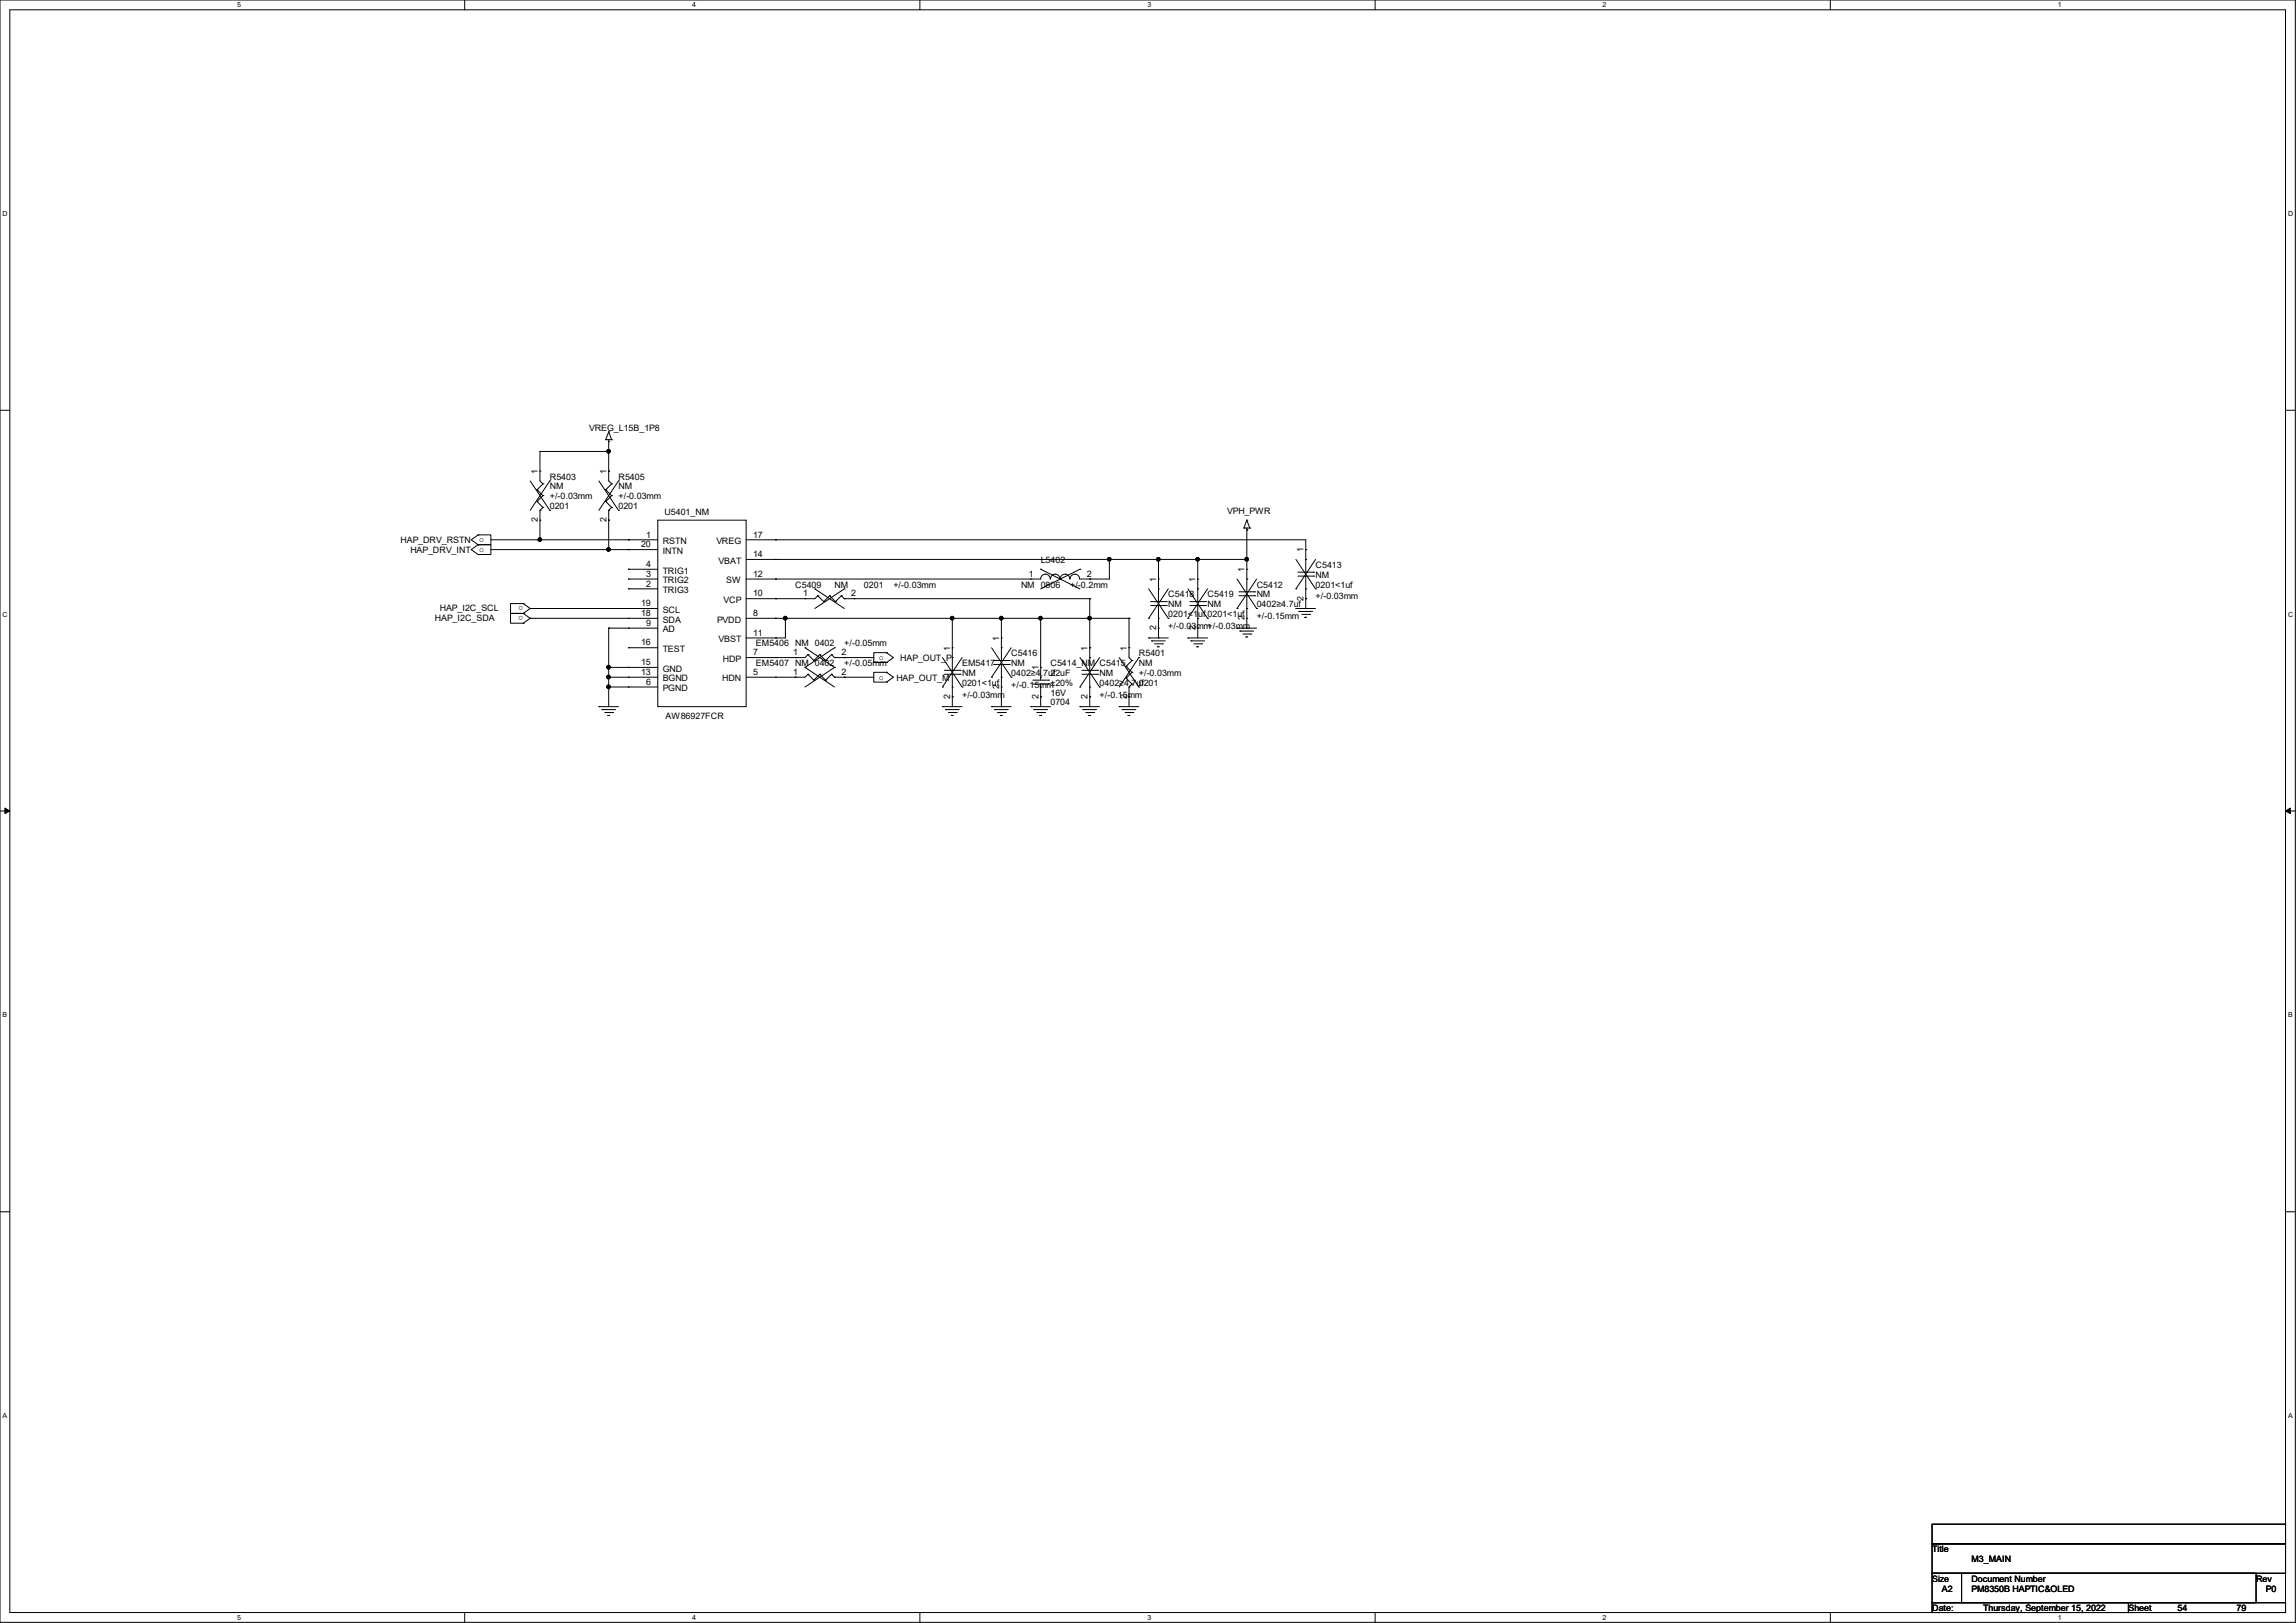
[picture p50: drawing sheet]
<svg xmlns="http://www.w3.org/2000/svg" width="297mm" height="210mm" viewBox="0 0 297 210" stroke-linecap="round" stroke-linejoin="round" font-family="sans-serif">
<defs><g id="words">
<g font-size="1.1">
<text x="76.2" y="55.7">VREG_L15B_1P8</text>
<text x="69.6" y="61.3" transform="rotate(-90 69.6 61.3)">1</text>
<text x="71.1" y="62.1">R5403</text>
<text x="71.1" y="63.3">NM</text>
<text x="71.1" y="65.9">0201</text>
<text x="71.1" y="64.6">+/-0.03mm</text>
<text x="78.4" y="61.3" transform="rotate(-90 78.4 61.3)">1</text>
<text x="80" y="62.1">R5405</text>
<text x="80" y="63.3">NM</text>
<text x="80" y="65.9">0201</text>
<text x="80" y="64.6">+/-0.03mm</text>
<text x="51.8" y="70.3">HAP_DRV_RSTN</text>
<text x="53.1" y="71.6">HAP_DRV_INT</text>
<text x="62" y="70.2">o</text>
<text x="62" y="71.5">o</text>
<text x="69.6" y="67.6" transform="rotate(-90 69.6 67.6)">2</text>
<text x="78.4" y="67.6" transform="rotate(-90 78.4 67.6)">2</text>
<text x="82.9" y="70.8">20</text>
<text x="83.6" y="69.6">1</text>
<text x="85.7" y="70.4">RSTN</text>
<text x="85.7" y="71.7">INTN</text>
<text x="86" y="66.6">U5401_NM</text>
<text x="92.7" y="70.4">VREG</text>
<text x="97.4" y="69.6">17</text>
<text x="158.8" y="66.5">VPH_PWR</text>
<text x="168.6" y="71.5" transform="rotate(-90 168.6 71.5)">1</text>
<text x="83.6" y="73.4">4</text>
<text x="83.6" y="74.6">3</text>
<text x="83.6" y="75.9">2</text>
<text x="85.7" y="74.2">TRIG1</text>
<text x="85.7" y="75.5">TRIG2</text>
<text x="85.7" y="76.8">TRIG3</text>
<text x="93" y="72.9">VBAT</text>
<text x="93.9" y="75.5">SW</text>
<text x="97.4" y="72.1">14</text>
<text x="97.4" y="74.6">12</text>
<text x="97.4" y="77.2">10</text>
<text x="102.9" y="76">C5409</text>
<text x="103.9" y="77.2">1</text>
<text x="107.9" y="76">NM</text>
<text x="110.1" y="77.2">2</text>
<text x="111.8" y="76">0201</text>
<text x="115.6" y="76">+/-0.03mm</text>
<text x="132.1" y="76">NM 0806</text>
<text x="133.1" y="74.6">1</text>
<text x="134.6" y="72.9">L5402</text>
<text x="138.4" y="76">+/-0.2mm</text>
<text x="140.6" y="74.6">2</text>
<text x="149.6" y="75.3" transform="rotate(-90 149.6 75.3)">1</text>
<text x="151.1" y="77.3">C5418</text>
<text x="154.6" y="75.3" transform="rotate(-90 154.6 75.3)">1</text>
<text x="156.2" y="77.3">C5419</text>
<text x="161" y="74" transform="rotate(-90 161 74)">1</text>
<text x="162.6" y="76">C5412</text>
<text x="162.6" y="77.3">NM</text>
<text x="168.6" y="77.7" transform="rotate(-90 168.6 77.7)">2</text>
<text x="170.2" y="73.5">C5413</text>
<text x="170.2" y="74.8">NM</text>
<text x="170.2" y="76">0201&lt;1uf</text>
<text x="170.2" y="77.6">+/-0.03mm</text>
<text x="56.3" y="80.4">HAP_I2C_SDA</text>
<text x="56.9" y="79.1">HAP_I2C_SCL</text>
<text x="67.7" y="78.4" transform="rotate(-180 67.7 78.4)">o</text>
<text x="67.7" y="79.7" transform="rotate(-180 67.7 79.7)">o</text>
<text x="82.9" y="78.4">19</text>
<text x="82.9" y="79.7">18</text>
<text x="82.9" y="83.5">16</text>
<text x="83.6" y="81">9</text>
<text x="85.7" y="79.3">SCL</text>
<text x="85.7" y="80.6">SDA</text>
<text x="85.7" y="81.8">AD</text>
<text x="92.8" y="80.6">PVDD</text>
<text x="93" y="83.1">VBST</text>
<text x="93.6" y="78">VCP</text>
<text x="97.4" y="79.7">8</text>
<text x="97.4" y="82.3">11</text>
<text x="97.8" y="83.7">EM5406 NM 0402</text>
<text x="109.2" y="83.7">+/-0.05mm</text>
<text x="129.2" y="82.9" transform="rotate(-90 129.2 82.9)">1</text>
<text x="149.6" y="81.5" transform="rotate(-90 149.6 81.5)">2</text>
<text x="151.1" y="78.6">NM</text>
<text x="151.1" y="79.8">0201&lt;1uf 0201&lt;1uf</text>
<text x="151.1" y="81.4">+/-0.03mm+/-0.03mm</text>
<text x="154.6" y="81.5" transform="rotate(-90 154.6 81.5)">2</text>
<text x="156.2" y="78.6">NM</text>
<text x="161" y="80.3" transform="rotate(-90 161 80.3)">2</text>
<text x="162.6" y="78.6">0402≥4.7uf</text>
<text x="162.6" y="80.1">+/-0.15mm</text>
<text x="82.9" y="86.1">15</text>
<text x="82.9" y="87.3">13</text>
<text x="83.6" y="88.6">6</text>
<text x="85.7" y="84.4">TEST</text>
<text x="85.7" y="86.9">GND</text>
<text x="85.7" y="88.2">BGND</text>
<text x="85.7" y="89.5">PGND</text>
<text x="93.4" y="88.2">HDN</text>
<text x="93.5" y="85.6">HDP</text>
<text x="97.4" y="84.8">7</text>
<text x="97.4" y="87.3">5</text>
<text x="97.8" y="86.2">EM5407 NM 0402</text>
<text x="102.6" y="84.8">1</text>
<text x="102.6" y="87.3">1</text>
<text x="108.8" y="84.8">2</text>
<text x="108.8" y="87.3">2</text>
<text x="109.2" y="86.2">+/-0.05mm</text>
<text x="113.7" y="85.4">o</text>
<text x="113.7" y="88">o</text>
<text x="116" y="88.1">HAP_OUT_M</text>
<text x="116.5" y="85.6">HAP_OUT_P</text>
<text x="122.9" y="84.2" transform="rotate(-90 122.9 84.2)">1</text>
<text x="124.5" y="86.2">EM5417</text>
<text x="124.5" y="87.5">NM</text>
<text x="124.5" y="88.7">0201&lt;1uf</text>
<text x="129.2" y="89.1" transform="rotate(-90 129.2 89.1)">2</text>
<text x="130.8" y="84.9">C5416</text>
<text x="130.8" y="86.2">NM</text>
<text x="130.8" y="87.5">0402≥4.7uf</text>
<text x="130.8" y="89">+/-0.15mm±20%</text>
<text x="134.3" y="86.7" transform="rotate(-90 134.3 86.7)">1</text>
<text x="135.9" y="86.2">C5414_NM C5415</text>
<text x="135.9" y="87.5">22uF</text>
<text x="140.7" y="84.2" transform="rotate(-90 140.7 84.2)">1</text>
<text x="142.2" y="87.5">NM</text>
<text x="142.2" y="88.7">0402≥4.7uf</text>
<text x="145.8" y="84.2" transform="rotate(-90 145.8 84.2)">1</text>
<text x="147.3" y="84.9">R5401</text>
<text x="147.3" y="86.2">NM</text>
<text x="147.3" y="88.7">0201</text>
<text x="147.3" y="87.5">+/-0.03mm</text>
<text x="86.1" y="93.1">AW86927FCR</text>
<text x="122.9" y="90.4" transform="rotate(-90 122.9 90.4)">2</text>
<text x="124.5" y="90.3">+/-0.03mm</text>
<text x="134.3" y="90.4" transform="rotate(-90 134.3 90.4)">2</text>
<text x="135.9" y="91.3">0704</text>
<text x="135.9" y="90">16V</text>
<text x="140.7" y="90.4" transform="rotate(-90 140.7 90.4)">2</text>
<text x="142.2" y="90.3">+/-0.15mm</text>
<text x="145.8" y="90.4" transform="rotate(-90 145.8 90.4)">2</text>
<text x="249.9" y="200.9">Title</text>
<text x="255" y="202.1">M3_MAIN</text>
<text x="249.9" y="204.7">Size</text>
<text x="249.9" y="208.5">Date:</text>
<text x="251.2" y="206">A2</text>
<text x="255" y="204.7">Document Number</text>
<text x="255" y="206">PM8350B HAPTIC&amp;OLED</text>
<text x="256.5" y="208.5">Thursday, September 15, 2022</text>
<text x="275.3" y="208.5">Sheet</text>
<text x="281.7" y="208.5">54</text>
<text x="289.3" y="208.5">79</text>
<text x="291.9" y="204.7">Rev</text>
<text x="293.1" y="206">P0</text>
</g>
<g font-size=".9">
<text x="30.7" y=".9">5</text>
<text x="89.5" y=".9">4</text>
<text x="148.4" y=".9">3</text>
<text x="207.3" y=".9">2</text>
<text x="266.2" y=".9">1</text>
<text x=".3" y="28">D</text>
<text x="296" y="28">D</text>
<text x=".3" y="79.8">C</text>
<text x="296" y="79.8">C</text>
<text x=".3" y="131.7">B</text>
<text x="296" y="131.7">B</text>
<text x=".3" y="183.5">A</text>
<text x="296" y="183.5">A</text>
<text x="30.7" y="209.6">5</text>
<text x="89.5" y="209.6">4</text>
<text x="148.4" y="209.6">3</text>
<text x="207.3" y="209.6">2</text>
<text x="266.2" y="209.6">1</text>
</g>
</g></defs>
<path d="M0 0h296.9v209.9h-296.9zM1.3 1.3h294.4v207.4h-294.4z" fill="none" stroke="#000" stroke-width=".13"/>
<g fill="#fff">
<path d="M30.7 .1h.5v1h-.5z"/>
<path d="M30.7 208.8h.5v1h-.5z"/>
</g>
<path d="M60.1 0v1.3M60.1 208.7v1.2" fill="none" stroke="#000" stroke-width=".13"/>
<g fill="#fff">
<path d="M89.5 .1h.5v1h-.5z"/>
<path d="M89.5 208.8h.5v1h-.5z"/>
</g>
<path d="M119 0v1.3M119 208.7v1.2" fill="none" stroke="#000" stroke-width=".13"/>
<g fill="#fff">
<path d="M148.4 .1h.5v1h-.5z"/>
<path d="M148.4 208.8h.5v1h-.5z"/>
</g>
<path d="M177.9 0v1.3M177.9 208.7v1.2" fill="none" stroke="#000" stroke-width=".13"/>
<g fill="#fff">
<path d="M207.3 .1h.5v1h-.5z"/>
<path d="M207.3 208.8h.5v1h-.5z"/>
</g>
<path d="M236.8 0v1.3M236.8 208.7v1.2" fill="none" stroke="#000" stroke-width=".13"/>
<g fill="#fff">
<path d="M266.2 .1h.5v1h-.5z"/>
<path d="M266.2 208.8h.5v1h-.5z"/>
<path d="M.3 27.2h.7v1h-.7z"/>
<path d="M296 27.2h.6v1h-.6z"/>
<path d="M.3 79h.7v1h-.7z"/>
<path d="M296 79h.6v1h-.6z"/>
</g>
<path d="M0 53.1h1.3M295.7 53.1h1.2" fill="none" stroke="#000" stroke-width=".13"/>
<g fill="#fff">
<path d="M.3 130.9h.6v1h-.6z"/>
<path d="M296 130.9h.6v1h-.6z"/>
</g>
<path d="M0 104.9h1.3M295.7 104.9h1.2" fill="none" stroke="#000" stroke-width=".13"/>
<path d="M.6 104.6l.7 .3-.7 .4zM295.7 104.9l.6-.3v.7z" fill="#000" stroke="#000" stroke-width=".13"/>
<g fill="#fff">
<path d="M.3 182.7h.6v1h-.6z"/>
<path d="M296 182.7h.5v1h-.5z"/>
</g>
<g fill="none" stroke="#000" stroke-width=".13">
<path d="M69.8 58.4h.1M69.8 58.4v3.8l.4 .4M69.8 58.4h8.9M78.4 56.9h.1M78.4 56.9h.7M78.7 57.1h.1M78.7 55.9h.1M78.7 58.4h.1M78.7 56.9v5.3l.4 .4M78.7 55.9l-.3 1M78.7 55.9l.4 1M79.1 56.9h.1"/>
<path d="M61.8 69.2h.1M61.8 70.5h.1M61.8 69.2h1.7v1.3h-1.7M61.8 71.8h.1M61.8 70.5h1.7v1.3h-1.7M61.8 69.2l-.8 .6 .8 .7M61.8 70.5l-.8 .6 .8 .7M63.5 69.8h21.6M63.5 71.1h21.6M67.7 79.4h.1M67.7 78.1h.1M67.7 78.1h-1.7v1.3h1.7"/>
<path d="M67.7 79.4h-1.7v1.2h1.7M67.7 78.1l.9 .6M67.7 79.4l.9 .6M68.6 78.7h.1M68.6 78.7h16.5M68.6 78.7l-.9 .7M68.6 62.2l2.5 3.8M69.5 63.4h.1M69.5 64.9h.1M69.5 63.4l.7 .7M69.5 64.9l.7 .8M69.8 66h.1"/>
<path d="M69.8 61h.1M69.8 67.3h.1M69.8 69.8h.1M69.8 66v3.8M70.2 62.6h.1M70.2 64.1h.1M70.2 65.7h.1M70.2 62.6l-.7 .8M70.2 64.1l-.7 .8M70.2 65.7l-.4 .3M71.1 62.2h.1M71.1 66h.1"/>
<path d="M71.1 62.2l-2.5 3.8M77.5 62.2l2.5 3.8M78.4 63.4h.1M78.4 64.9h.1M78.4 63.4l.7 .7M78.4 64.9l.7 .8M78.7 66h.1M78.7 61h.1M78.7 67.3h.1M78.7 71.1h.1M78.7 66v5.1M79.1 62.6h.1"/>
<path d="M79.1 64.1h.1M79.1 65.7h.1M79.1 62.6l-.7 .8M79.1 64.1l-.7 .8M79.1 65.7l-.4 .3M80 62.2h.1M80 66h.1M80 62.2l-2.5 3.8M81.3 69.8h.1M81.3 71.1h.1M81.3 73.7h.1M81.3 74.9h.1"/>
<path d="M81.3 76.2h.1M81.3 78.7h.1M81.3 74.9h3.8M81.3 73.7h3.8M81.3 76.2h3.8M85.1 67.3h11.4v24.1h-11.4zM96.5 69.8h72.4v4.2M96.5 72.4h64.8M100.3 69.8h.1M100.3 72.4h.1M100.3 74.9h.1M100.3 77.5h.1"/>
<path d="M104.1 77.5h.1M105.4 76.2h.1M105.4 76.2l3.8 2.5M105.8 77.1h.1M105.8 77.1l-.4 .4h-8.9M105.8 77.1l.8 .8M106.6 77.9h.1M107.3 77.1h.1M107.3 77.1l-.7 .8M107.3 77.1l.8 .8M108.1 77.9h.1M108.8 77.1h.1"/>
<path d="M108.8 77.1l-.7 .8M108.8 77.1l.4 .4M109.2 77.5h.1M109.2 76.2h.1M109.2 76.2l-3.8 2.5M109.2 77.5h31.8M110.5 77.5h.1M133.3 74.9h.1M134.6 73.7h.1M134.6 73.7l5.1 2.5M135.8 74.9a.61 .61 0 0 0-.6-.6 .61 .61 0 0 0-.6 .6h-38.1M137.1 74.9a.61 .61 0 0 0-.6-.6 .61 .61 0 0 0-.6 .6"/>
<path d="M138.4 74.9a.61 .61 0 0 0-.6-.6 .61 .61 0 0 0-.6 .6M139.7 74.9a.61 .61 0 0 0-.7-.6 .61 .61 0 0 0-.6 .6M139.7 73.7h.1M139.7 73.7l-5.1 2.5M141 74.9h.1M141 77.5h.1M141 77.5v9.2M143.5 72.4h.1M143.5 72.4v2.5h-3.8M148.6 76.2l2.5 3.8M148.8 77.9h2.1M148.8 78.4h2.1"/>
<path d="M149.9 76.2h.1M149.9 74.9h.1M149.9 72.4h.1M149.9 72.4v5.5M149.9 78.4v4.1M150.9 77.9h.1M150.9 78.4h.1M151.1 76.2l-2.5 3.8M153.7 76.2l2.5 3.8M153.9 77.9h2.1M153.9 78.4h2.1M154.9 76.2h.1"/>
<path d="M154.9 74.9h.1M154.9 72.4h.1M154.9 72.4v5.5M154.9 78.4v4.1M156 77.9h.1M156 78.4h.1M156.2 76.2l-2.5 3.8M160 78.7h.1M160 74.9l2.6 3.8M160.3 76.6h2M160.3 77.1h2M160.9 68.3h.1"/>
<path d="M160.9 68.3h.8M161.3 68.6h.1M161.3 67.3h.1M161.3 74.9h.1M161.3 78.7h.1M161.3 73.7h.1M161.3 72.4h.1M161.3 68.3v8.3M161.3 77.1v4.2M161.3 67.3l-.4 1M161.3 67.3l.4 1M161.7 68.3h.1"/>
<path d="M162.3 76.6h.1M162.3 77.1h.1M162.6 78.7h.1M162.6 74.9l-2.6 3.8M167.6 78.7h.1M167.6 76.2h.1M167.6 78.7h2.6M167.6 72.4l2.6 3.8M167.9 74h2M167.9 74.5h2M168 79.1h.1M168 79.1h1.8"/>
<path d="M168.4 79.5h1M168.8 79.9h.1M168.8 79.9h.2M168.9 72.4h.1M168.9 76.2h.1M168.9 71.1h.1M168.9 77.5h.1M168.9 74.5v4.2M169.4 79.5h.1M169.9 74h.1M169.9 74.5h.1M170.2 76.2h.1"/>
<path d="M170.2 72.4l-2.6 3.8M67.7 80.6h.1M68.6 80h.1M68.6 80l-.9 .6M68.6 80h16.5M77.5 91.4h.1M77.5 91.4h2.5M77.9 91.8h.1M77.9 91.8h1.7M78.2 92.2h1M78.6 92.6h.1M78.6 92.6h.3"/>
<path d="M78.7 81.3h.1M78.7 86.4h.1M78.7 87.6h.1M78.7 88.9h.1M78.7 81.3v10.1M78.7 81.3h6.4M78.7 87.6h6.4M78.7 86.4h6.4M78.7 88.9h6.4M79.2 92.2h.1M81.3 80h.1M81.3 81.3h.1"/>
<path d="M81.3 83.8h.1M81.3 86.4h.1M81.3 87.6h.1M81.3 88.9h.1M81.3 83.8h3.8M96.5 80h49.5M100.3 80h.1M100.3 82.5h.1M100.3 85.1h.1M100.3 87.6h.1M101.6 80h.1M101.6 80v2.5h-5.1"/>
<path d="M102.9 85.1h.1M102.9 87.6h.1M104.1 83.8h.1M104.1 86.4h.1M104.1 83.8l3.8 2.6M104.1 86.4l3.8 2.5M104.5 84.7h.1M104.5 87.2h.1M104.5 84.7l-.4 .4h-7.6M104.5 84.7l.8 .8M104.5 87.2l-.4 .4h-7.6M104.5 87.2l.8 .8"/>
<path d="M105.3 85.5h.1M105.3 88h.1M106 84.7h.1M106 87.2h.1M106 84.7l-.7 .8M106 84.7l.8 .8M106 87.2l-.7 .8M106 87.2l.8 .8M106.8 85.5h.1M106.8 88h.1M107.6 84.7h.1M107.6 87.2h.1"/>
<path d="M107.6 84.7l-.8 .8M107.6 84.7l.3 .4M107.6 87.2l-.8 .8M107.6 87.2l.3 .4M107.9 85.1h.1M107.9 83.8h.1M107.9 87.6h.1M107.9 86.4h.1M107.9 83.8l-3.8 2.6M107.9 85.1h5.1M107.9 86.4l-3.8 2.5M107.9 87.6h5.1"/>
<path d="M109.2 85.1h.1M109.2 87.6h.1M114.7 84.5h.1M114.7 85.7h.1M114.7 84.5h-1.7v1.2h1.7M114.7 87h.1M114.7 88.3h.1M114.7 87h-1.7v1.3h1.7M114.7 84.5l.9 .6-.9 .6M114.7 87l.9 .6-.9 .7M121.9 91.4h.1M121.9 88.9h.1"/>
<path d="M121.9 91.4h2.6M121.9 85.1l2.6 3.8M122.2 86.7h2M122.2 87.2h2M122.3 91.8h.1M122.3 91.8h1.8M122.7 92.2h1M123.1 92.6h.1M123.1 92.6h.2M123.2 85.1h.1M123.2 88.9h.1M123.2 83.8h.1"/>
<path d="M123.2 90.2h.1M123.2 80h.1M123.2 80v6.7M123.2 87.2v4.2M123.7 92.2h.1M124.2 86.7h.1M124.2 87.2h.1M124.5 88.9h.1M124.5 85.1l-2.6 3.8M128.3 91.4h.1M128.3 87.6h.1M128.3 91.4h2.5"/>
<path d="M128.3 83.8l2.5 3.8M128.5 85.5h2.1M128.5 86h2.1M128.7 91.8h.1M128.7 91.8h1.7M129 92.2h1M129.4 92.6h.1M129.4 92.6h.3M129.5 83.8h.1M129.5 87.6h.1M129.5 82.5h.1M129.5 88.9h.1"/>
<path d="M129.5 80h.1M129.5 91.4h.1M129.5 80v5.5M129.5 86v5.4M130 92.2h.1M130.6 85.5h.1M130.6 86h.1M130.8 87.6h.1M130.8 83.8l-2.5 3.8M133.3 91.4h.1M133.3 91.4h2.6M133.6 88h2"/>
<path d="M133.6 88.5h2M133.7 91.8h.1M133.7 91.8h1.8M134.1 92.2h1M134.5 92.6h.1M134.5 92.6h.2M134.6 87.6h.1M134.6 88.9h.1M134.6 86.4h.1M134.6 90.2h.1M134.6 80h.1M134.6 80v8"/>
<path d="M134.6 88.5v2.9M135.1 92.2h.1M135.6 88h.1M135.6 88.5h.1M139.7 91.4h.1M139.7 88.9h.1M139.7 91.4h2.5M139.7 85.1l2.5 3.8M140 86.7h2M140 87.2h2M140.1 91.8h.1M140.1 91.8h1.8"/>
<path d="M140.5 92.2h1M140.8 92.6h.1M140.8 92.6h.3M141 85.1h.1M141 88.9h.1M141 83.8h.1M141 90.2h.1M141 87.2v4.2M141.5 92.2h.1M142 86.7h.1M142 87.2h.1M142.2 88.9h.1"/>
<path d="M142.2 85.1l-2.5 3.8M144.8 91.4h.1M144.8 91.4h2.5M144.8 85.1l2.5 3.8M145.2 91.8h.1M145.2 91.8h1.7M145.5 92.2h1.1M145.7 86.2h.1M145.7 87.8h.1M145.7 86.2l.7 .8M145.7 87.8l.7 .7M145.9 92.6h.1"/>
<path d="M145.9 92.6h.3M146 88.9h.1M146 83.8h.1M146 90.2h.1M146 80h.1M146 80v5.1l.4 .4M146 88.9v2.5M146.4 85.5h.1M146.4 87h.1M146.4 88.5h.1M146.4 85.5l-.7 .7M146.4 87l-.7 .8"/>
<path d="M146.4 88.5l-.4 .4M146.6 92.2h.1M147.3 85.1h.1M147.3 88.9h.1M147.3 85.1l-2.5 3.8M148.6 82.5h.1M148.6 80h.1M148.6 82.5h2.5M149 82.9h.1M149 82.9h1.7M149.4 83.3h1M149.7 83.7h.1"/>
<path d="M149.7 83.7h.3M149.9 80h.1M149.9 81.3h.1M149.9 82.5h.1M150.4 83.3h.1M151.1 80h.1M153.7 82.5h.1M153.7 80h.1M153.7 82.5h2.5M154.1 82.9h.1M154.1 82.9h1.7M154.4 83.3h1"/>
<path d="M154.8 83.7h.1M154.8 83.7h.3M154.9 80h.1M154.9 81.3h.1M155.4 83.3h.1M156.2 80h.1M160 81.3h.1M160 81.3h2.6M160.4 81.7h.1M160.4 81.7h1.8M160.8 82h1M161.2 82.4h.1"/>
<path d="M161.2 82.4h.2M161.3 80h.1M161.3 81.3h.1M161.8 82h.1M0 156.8h1.3M295.7 156.8h1.2M249.9 197.2h45.8v2.6h-45.8zM249.9 199.8h45.8v3.8h-45.8zM249.9 203.6h3.8v3.8h-3.8zM249.9 207.4h25.4v1.3h-25.4zM253.7 203.6h38.1v3.8h-38.1zM275.3 207.4h20.4v1.3h-20.4z"/>
</g>
<g fill="#000" stroke="#000" stroke-width=".13">
<circle cx="78.7" cy="58.4" r=".23"/>
<circle cx="69.8" cy="69.8" r=".23"/>
<circle cx="78.7" cy="71.1" r=".23"/>
<circle cx="101.6" cy="80" r=".23"/>
<circle cx="123.2" cy="80" r=".23"/>
<circle cx="129.5" cy="80" r=".23"/>
<circle cx="134.6" cy="80" r=".23"/>
<circle cx="140.9" cy="80" r=".23"/>
<circle cx="143.5" cy="72.4" r=".23"/>
<circle cx="149.8" cy="72.4" r=".23"/>
<circle cx="154.9" cy="72.4" r=".23"/>
<circle cx="161.3" cy="72.4" r=".23"/>
<circle cx="78.7" cy="86.3" r=".23"/>
<circle cx="78.7" cy="88.9" r=".23"/>
<circle cx="78.7" cy="87.6" r=".23"/>
</g>
<use href="#words"/>
</svg>
